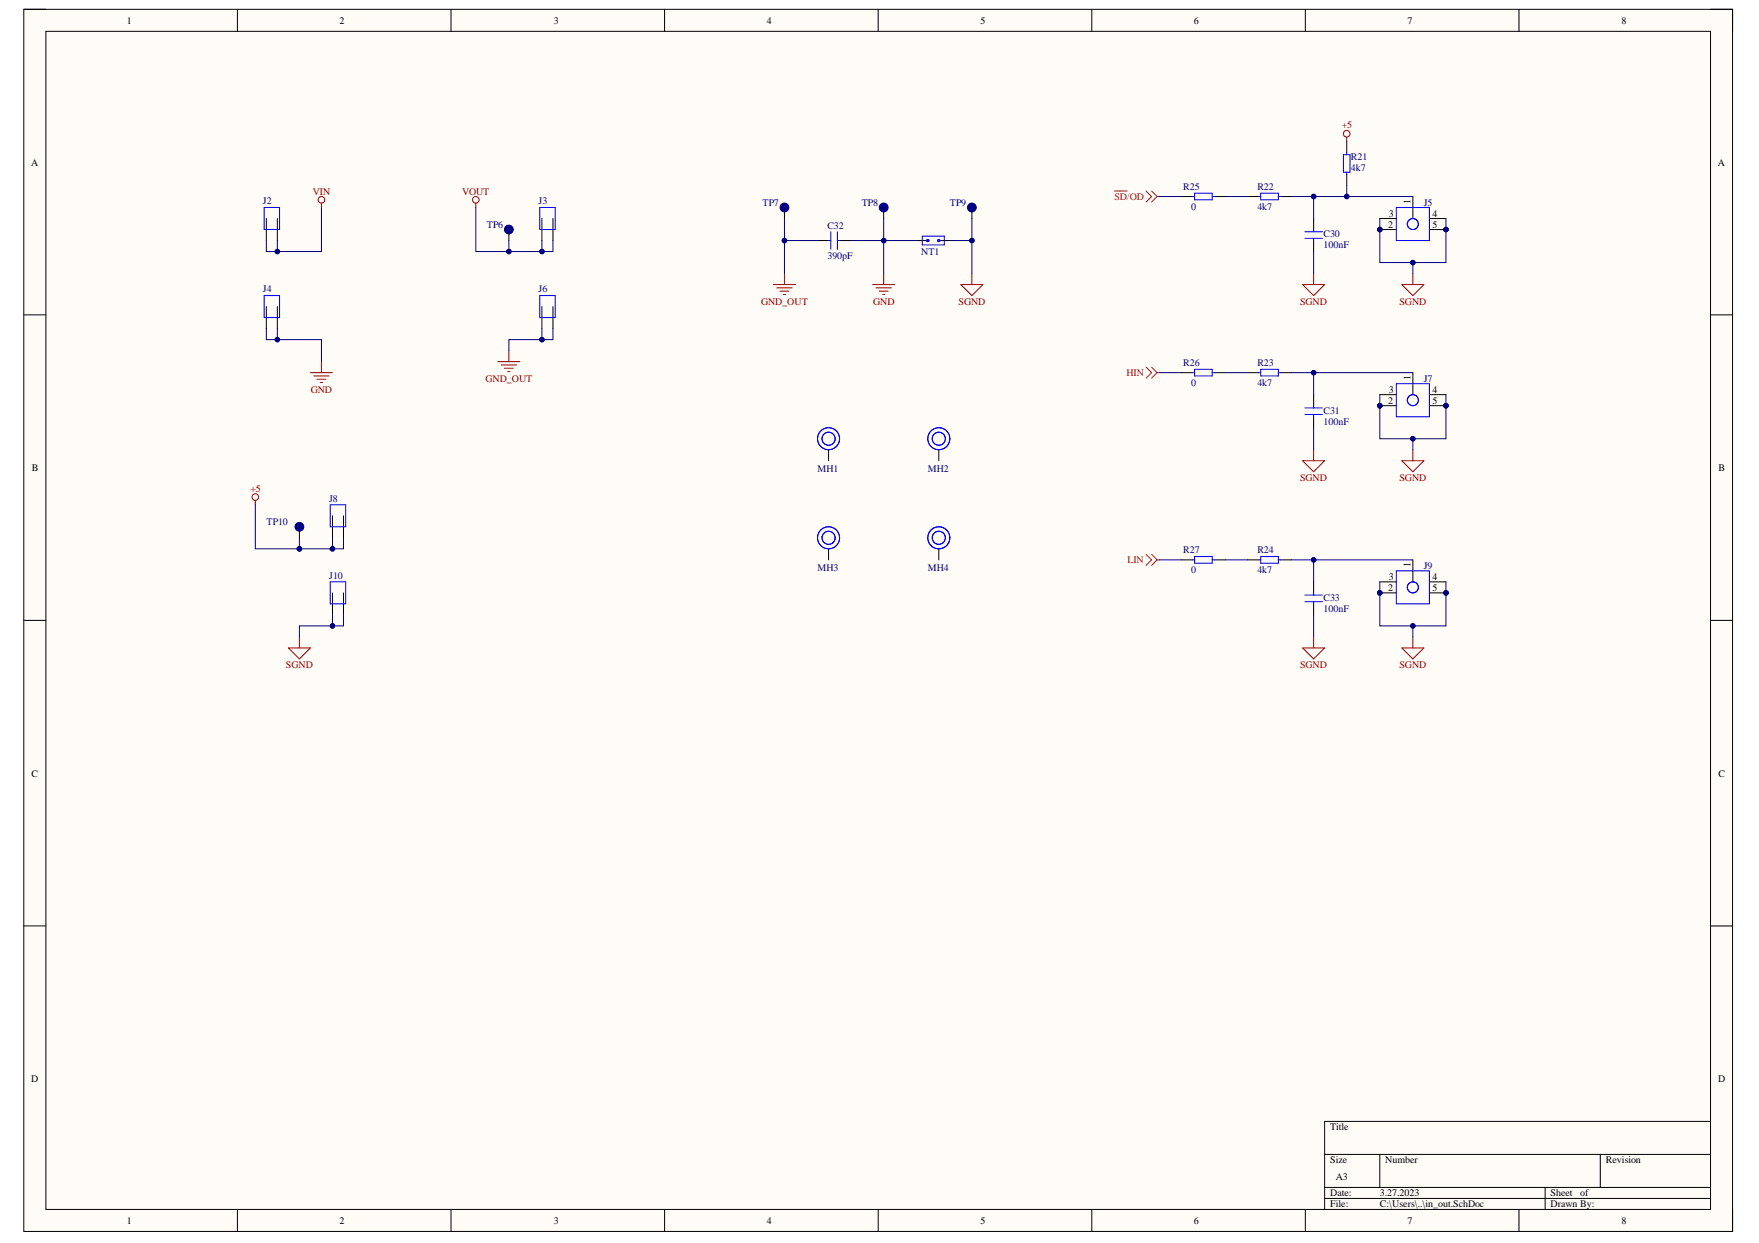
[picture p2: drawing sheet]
<svg xmlns="http://www.w3.org/2000/svg" width="297mm" height="210mm" viewBox="0 0 297 210" stroke-linecap="round" stroke-linejoin="round" font-family="sans-serif">
<defs><g id="words">
<g font-size="1.7">
<text x="21.4" y="4">1</text>
<text x="57.3" y="4">2</text>
<text x="93.5" y="4">3</text>
<text x="129.5" y="4">4</text>
<text x="165.6" y="4">5</text>
<text x="201.6" y="4">6</text>
<text x="237.7" y="4">7</text>
<text x="273.8" y="4">8</text>
<text x="5.3" y="27.9">A</text>
<text x="290.1" y="27.9">A</text>
<text x="238.2" y="34.5" transform="rotate(-90 238.2 34.5)">1</text>
<text x="234.4" y="38.4">2</text>
<text x="234.5" y="36.6">3</text>
<text x="241.9" y="36.6">4</text>
<text x="241.9" y="38.4">5</text>
<text x="238.2" y="64.2" transform="rotate(-90 238.2 64.2)">1</text>
<text x="234.4" y="68.2">2</text>
<text x="234.5" y="66.3">3</text>
<text x="241.9" y="66.3">4</text>
<text x="241.9" y="68.2">5</text>
<text x="5.4" y="79.6">B</text>
<text x="290.2" y="79.6">B</text>
<text x="238.2" y="95.8" transform="rotate(-90 238.2 95.8)">1</text>
<text x="234.4" y="99.7">2</text>
<text x="234.5" y="97.9">3</text>
<text x="241.9" y="97.9">4</text>
<text x="241.9" y="99.7">5</text>
<text x="5.3" y="131.1">C</text>
<text x="290.2" y="131.1">C</text>
<text x="5.3" y="182.7">D</text>
<text x="290.1" y="182.7">D</text>
<text x="224.6" y="190.9">Title</text>
<text x="224.6" y="196.5">Size</text>
<text x="233.9" y="196.5">Number</text>
<text x="271.1" y="196.5">Revision</text>
<text x="224.6" y="202">Date:</text>
<text x="224.6" y="203.9">File:</text>
<text x="225.6" y="199.3">A3</text>
<text x="233" y="202">3.27.2023</text>
<text x="233" y="203.9">C:\Users\..\in_out.SchDoc</text>
<text x="261.8" y="202">Sheet</text>
<text x="261.8" y="203.9">Drawn By:</text>
<text x="266.8" y="202">of</text>
<text x="21.4" y="206.7">1</text>
<text x="57.3" y="206.7">2</text>
<text x="93.5" y="206.7">3</text>
<text x="129.5" y="206.7">4</text>
<text x="165.6" y="206.7">5</text>
<text x="201.6" y="206.7">6</text>
<text x="237.7" y="206.7">7</text>
<text x="273.8" y="206.7">8</text>
</g>
<g font-size="1.7" fill="#800000">
<text x="226.6" y="21.7">+5</text>
<text x="52.8" y="32.8">VIN</text>
<text x="78" y="32.8">VOUT</text>
<text x="128.5" y="51.4">GND_OUT</text>
<text x="147.5" y="51.4">GND</text>
<text x="161.9" y="51.4">SGND</text>
<text x="219.6" y="51.4">SGND</text>
<text x="236.3" y="51.4">SGND</text>
<text x="82" y="64.4">GND_OUT</text>
<text x="52.5" y="66.3">GND</text>
<text x="42.3" y="83">+5</text>
<text x="219.6" y="81.2">SGND</text>
<text x="236.3" y="81.2">SGND</text>
<text x="48.3" y="112.8">SGND</text>
<text x="219.6" y="112.8">SGND</text>
<text x="236.3" y="112.8">SGND</text>
</g>
<g font-size="1.7" fill="#000080">
<text x="228.1" y="27.1">R21</text>
<text x="228.1" y="28.9">4k7</text>
<text x="44.4" y="34.5">J2</text>
<text x="91" y="34.5">J3</text>
<text x="128.8" y="34.7">TP7</text>
<text x="145.5" y="34.7">TP8</text>
<text x="160.4" y="34.7">TP9</text>
<text x="199.8" y="32.1">R25</text>
<text x="201.2" y="35.4">0</text>
<text x="212.3" y="32.1">R22</text>
<text x="212.3" y="35.4">4k7</text>
<text x="240.4" y="34.7">J5</text>
<text x="82.2" y="38.4">TP6</text>
<text x="139.7" y="38.6">C32</text>
<text x="223.5" y="40.1">C30</text>
<text x="223.5" y="41.9">100nF</text>
<text x="139.7" y="43.8">390pF</text>
<text x="155.6" y="43.1">NT1</text>
<text x="44.4" y="49.4">J4</text>
<text x="91" y="49.4">J6</text>
<text x="199.8" y="61.8">R26</text>
<text x="201.2" y="65.2">0</text>
<text x="212.3" y="61.8">R23</text>
<text x="212.3" y="65.2">4k7</text>
<text x="240.4" y="64.4">J7</text>
<text x="223.5" y="69.8">C31</text>
<text x="223.5" y="71.7">100nF</text>
<text x="138.1" y="79.7">MH1</text>
<text x="156.7" y="79.7">MH2</text>
<text x="45" y="88.6">TP10</text>
<text x="55.6" y="84.7">J8</text>
<text x="199.8" y="93.5">R27</text>
<text x="212.3" y="93.5">R24</text>
<text x="55.6" y="97.7">J10</text>
<text x="138.1" y="96.4">MH3</text>
<text x="156.7" y="96.4">MH4</text>
<text x="201.2" y="96.8">0</text>
<text x="212.3" y="96.8">4k7</text>
<text x="223.5" y="101.4">C33</text>
<text x="240.4" y="96">J9</text>
<text x="223.5" y="103.3">100nF</text>
</g>
<g font-size="1.7" fill="#f00">
<text x="188.2" y="33.8">SD/OD</text>
<text x="190.2" y="63.5">HIN</text>
<text x="190.4" y="95.1">LIN</text>
</g>
</g></defs>
<path d="M4 1.6h288.6v206.4h-288.6z" fill-rule="evenodd" fill="#fffcf8"/>
<path d="M4 1.6h288.6v206.4h-288.6z" fill="none" stroke="#000" stroke-width=".17"/>
<path d="M7.7 5.3h281.2v198.9h-281.2z" fill-rule="evenodd" fill="#fffcf8"/>
<g fill="none" stroke="#000" stroke-width=".17">
<path d="M4 1.6h3.7M7.7 5.3h281.2v198.9h-281.2zM40.1 1.6v3.7M76.2 1.6v3.7M112.2 1.6v3.7M148.3 1.6v3.7M184.4 1.6v3.7M220.4 1.6v3.7M256.5 1.6v3.7M288.9 1.6h3.7v3.7M4 53.2h3.7M154.8 40.6h1.9"/>
<path d="M158.5 40.6h1.9M288.9 53.2h3.7M4 104.8h3.7M288.9 104.8h3.7M4 156.4h3.7M288.9 156.4h3.7M223.7 194.9h65.2M233 194.9v5.6M270.2 194.9v5.6M288.9 189.4h-65.2v14.8M40.1 204.2v3.8M76.2 204.2v3.8"/>
<path d="M112.2 204.2v3.8M148.3 204.2v3.8M184.4 204.2v3.8M220.4 204.2v3.8M223.7 200.5h65.2M223.7 202.4h65.2M256.5 204.2v3.8M260.9 200.5v3.7M292.6 204.2v3.8"/>
</g>
<g fill="none" stroke="#800000" stroke-width=".17">
<path d="M54.3 34.3v.7M80.3 34.3v.7M147.4 48.1h3.7M147.9 48.6h2.6M148.5 49.2h1.5M149 49.7h.4M149.2 46.2v1.9M162.3 48.1h3.7l-1.9 1.8zM164.1 46.2v1.9M220 48.1h3.7l-1.9 1.8zM221.8 46.2v1.9M52.4 62.9h3.7"/>
<path d="M53 63.5h2.6M53.5 64h1.5M54.1 64.6h.4M54.3 61.1v1.8M220 77.8h3.7l-1.9 1.9zM221.8 75.9v1.9M220 109.4h3.7l-1.9 1.9zM221.8 107.6v1.8"/>
<circle cx="54.3" cy="33.7" r=".56"/>
<circle cx="80.3" cy="33.7" r=".56"/>
</g>
<g fill="none" stroke="#00f" stroke-width=".17">
<path d="M155.7 39.9h3.8v1.5h-3.8z"/>
<circle cx="156.7" cy="40.6" r=".18"/>
<circle cx="156.7" cy="40.6" r=".19"/>
<circle cx="158.5" cy="40.6" r=".18"/>
</g>
<g fill="none" stroke="#f00" stroke-width=".17">
<path d="M188.2 32.3h2.1M193.5 32.3l1 .9-1 .9M194.5 32.3l.9 .9M195.4 33.2l-.9 .9M195.4 33.2h.4M193.5 62l1 .9-1 1M194.5 62l.9 .9M195.4 62.9l-.9 1M195.4 62.9h.4M193.5 93.6l1 .9-1 1M194.5 93.6l.9 .9M195.4 94.5l-.9 1"/>
<path d="M195.4 94.5h.4"/>
</g>
<circle cx="233" cy="68.5" r=".37" fill="#000080"/>
<circle cx="233" cy="68.5" r=".37" fill="none" stroke="#000080" stroke-width=".17"/>
<circle cx="244.2" cy="68.5" r=".38" fill="#000080"/>
<circle cx="244.2" cy="68.5" r=".38" fill="none" stroke="#000080" stroke-width=".17"/>
<path d="M233 68.5h2.8M238.6 62.9v3.7" fill="none" stroke="#000" stroke-width=".17"/>
<circle cx="233" cy="68.5" r=".37" fill="#000080"/>
<circle cx="233" cy="68.5" r=".37" fill="none" stroke="#000080" stroke-width=".17"/>
<path d="M241.4 66.6h2.8M241.4 68.5h2.8" fill="none" stroke="#000" stroke-width=".17"/>
<circle cx="244.2" cy="68.5" r=".38" fill="#000080"/>
<circle cx="244.2" cy="68.5" r=".38" fill="none" stroke="#000080" stroke-width=".17"/>
<g fill="none" stroke="#00f" stroke-width=".17">
<path d="M235.8 64.8h5.6v5.6h-5.6z"/>
<circle cx="238.6" cy="67.6" r=".93"/>
</g>
<path d="M233 66.6h2.8" fill="none" stroke="#000" stroke-width=".17"/>
<circle cx="233" cy="100.1" r=".37" fill="#000080"/>
<circle cx="233" cy="100.1" r=".37" fill="none" stroke="#000080" stroke-width=".17"/>
<circle cx="244.2" cy="100.1" r=".37" fill="#000080"/>
<circle cx="244.2" cy="100.1" r=".37" fill="none" stroke="#000080" stroke-width=".17"/>
<path d="M238.6 94.5v3.8M233 100.1h2.8" fill="none" stroke="#000" stroke-width=".17"/>
<circle cx="233" cy="100.1" r=".37" fill="#000080"/>
<circle cx="233" cy="100.1" r=".37" fill="none" stroke="#000080" stroke-width=".17"/>
<path d="M241.4 98.3h2.8M241.4 100.1h2.8" fill="none" stroke="#000" stroke-width=".17"/>
<circle cx="244.2" cy="100.1" r=".37" fill="#000080"/>
<circle cx="244.2" cy="100.1" r=".37" fill="none" stroke="#000080" stroke-width=".17"/>
<g fill="none" stroke="#00f" stroke-width=".17">
<path d="M235.8 96.4h5.6v5.6h-5.6z"/>
<circle cx="238.6" cy="99.2" r=".93"/>
</g>
<path d="M233 98.3h2.8" fill="none" stroke="#000" stroke-width=".17"/>
<circle cx="233" cy="38.8" r=".37" fill="#000080"/>
<circle cx="233" cy="38.8" r=".37" fill="none" stroke="#000080" stroke-width=".17"/>
<circle cx="244.2" cy="38.8" r=".37" fill="#000080"/>
<circle cx="244.2" cy="38.8" r=".37" fill="none" stroke="#000080" stroke-width=".17"/>
<path d="M233 38.8h2.8M238.6 33.2v3.7" fill="none" stroke="#000" stroke-width=".17"/>
<circle cx="233" cy="38.8" r=".37" fill="#000080"/>
<circle cx="233" cy="38.8" r=".37" fill="none" stroke="#000080" stroke-width=".17"/>
<path d="M241.4 36.9h2.8M241.4 38.8h2.8" fill="none" stroke="#000" stroke-width=".17"/>
<circle cx="244.2" cy="38.8" r=".37" fill="#000080"/>
<g fill="none" stroke="#000080" stroke-width=".17">
<path d="M160.4 40.6h3.7v5.6"/>
<circle cx="244.2" cy="38.8" r=".37"/>
</g>
<g fill="none" stroke="#00f" stroke-width=".17">
<path d="M44.6 35h2.6v3.8h-2.6zM91.1 35h2.7v3.8h-2.7zM140.3 39.1v3M141.4 39.1v3M201.4 33.2h.3M201.7 32.6h3v1.1h-3zM204.7 33.2h.4M212.5 33.2h.4M212.9 32.6h3v1.1h-3zM215.9 33.2h.3M220.3 39.1h3M221.8 38.8v.3"/>
<path d="M226.9 26.1h1.1v3h-1.1zM227.4 25.7v.4M227.4 29.1v.4M235.8 35h5.6v5.6h-5.6zM44.6 49.9h2.6v3.7h-2.6zM91.1 49.9h2.7v3.7h-2.7zM139.9 40.6h.4M141.4 40.6h.4M220.3 40.3h3M221.8 40.3v.3M201.4 62.9h.3M201.7 62.4h3v1.1h-3z"/>
<path d="M204.7 62.9h.4M212.5 62.9h.4M212.9 62.4h3v1.1h-3zM215.9 62.9h.3M220.3 70h3M220.3 68.9h3M221.8 68.5v.4M221.8 70v.4M55.8 85.2h2.6v3.8h-2.6zM55.8 98.3h2.6v3.7h-2.6zM201.4 94.5h.3M201.7 94h3v1.1h-3z"/>
<path d="M204.7 94.5h.4M212.5 94.5h.4M212.9 94h3v1.1h-3zM215.9 94.5h.3M220.3 101.6h3M220.3 100.5h3M221.8 100.1v.4M221.8 101.6v.4"/>
<circle cx="238.6" cy="37.8" r=".93"/>
</g>
<g fill="none" stroke="#000" stroke-width=".17">
<path d="M45 36.9v3.7M46.8 36.9v3.7M91.5 36.9v3.7M93.4 36.9v3.7M199.5 33.2h1.9M205.1 33.2h1.8M210.7 33.2h1.8M216.2 33.2h1.9M221.8 36.9v1.9M227.4 23.9v1.8M227.4 29.5v1.8M233 36.9h2.8"/>
<path d="M45 51.8v3.7M46.8 51.8v3.7M91.5 51.8v3.7M93.4 51.8v3.7M138.1 40.6h1.8M141.8 40.6h1.8M221.8 40.6v1.9M199.5 62.9h1.9M205.1 62.9h1.8M210.7 62.9h1.8M216.2 62.9h1.9M221.8 66.6v1.9"/>
<path d="M221.8 70.4v1.8M56.1 87.1v3.7M58 87.1v3.7M199.5 94.5h1.9M205.1 94.5h1.8M210.7 94.5h1.8M216.2 94.5h1.9M221.8 98.3v1.8M56.1 100.1v3.7M58 100.1v3.7M221.8 102v1.8"/>
</g>
<g fill="none" stroke="#800000" stroke-width=".17">
<path d="M227.4 23.1v.8M85.9 59.2v1.9M130.6 48.1h3.7M131.2 48.6h2.6M131.7 49.2h1.5M132.3 49.7h.4M132.5 46.2v1.9M236.7 48.1h3.7l-1.8 1.8zM238.6 46.2v1.9M84.1 61.1h3.7M84.6 61.6h2.6M85.2 62.2h1.5"/>
<path d="M85.7 62.7h.4M236.7 77.8h3.7l-1.8 1.9zM238.6 75.9v1.9M43.1 84.5v.7M48.7 109.4h3.7l-1.8 1.9zM50.6 107.6v1.8M236.7 109.4h3.7l-1.8 1.9zM238.6 107.6v1.8"/>
<circle cx="227.4" cy="22.6" r=".56"/>
<circle cx="43.1" cy="83.9" r=".56"/>
</g>
<circle cx="164.1" cy="40.6" r=".37" fill="#000080"/>
<g fill="none" stroke="#000080" stroke-width=".17">
<path d="M164.1 36.9v3.7"/>
<circle cx="164.1" cy="40.6" r=".37"/>
</g>
<circle cx="164.1" cy="40.6" r=".37" fill="#000080"/>
<g fill="none" stroke="#000080" stroke-width=".17">
<path d="M221.8 62.9v3.7"/>
<circle cx="164.1" cy="40.6" r=".37"/>
</g>
<circle cx="221.8" cy="62.9" r=".37" fill="#000080"/>
<g fill="none" stroke="#000080" stroke-width=".17">
<path d="M221.8 94.5v3.8"/>
<circle cx="221.8" cy="62.9" r=".37"/>
</g>
<circle cx="221.8" cy="94.5" r=".37" fill="#000080"/>
<g fill="none" stroke="#000080" stroke-width=".17">
<path d="M227.4 31.3v1.9"/>
<circle cx="221.8" cy="94.5" r=".37"/>
</g>
<circle cx="227.4" cy="33.2" r=".38" fill="#000080"/>
<g fill="none" stroke="#000080" stroke-width=".17">
<path d="M154.8 40.6h-5.6v5.6M221.8 72.2v3.7M221.8 103.8v3.8"/>
<circle cx="227.4" cy="33.2" r=".38"/>
</g>
<circle cx="149.2" cy="40.6" r=".37" fill="#000080"/>
<g fill="none" stroke="#000080" stroke-width=".17">
<path d="M46.8 55.5v1.9"/>
<circle cx="149.2" cy="40.6" r=".37"/>
</g>
<circle cx="46.8" cy="57.4" r=".37" fill="#000080"/>
<g fill="none" stroke="#000080" stroke-width=".17">
<path d="M46.8 40.6v1.9"/>
<circle cx="46.8" cy="57.4" r=".37"/>
</g>
<circle cx="46.8" cy="42.5" r=".37" fill="#000080"/>
<g fill="none" stroke="#000080" stroke-width=".17">
<path d="M91.5 55.5v1.9"/>
<circle cx="46.8" cy="42.5" r=".37"/>
</g>
<circle cx="91.5" cy="57.4" r=".37" fill="#000080"/>
<g fill="none" stroke="#000080" stroke-width=".17">
<path d="M143.6 40.6h5.6"/>
<circle cx="91.5" cy="57.4" r=".37"/>
</g>
<circle cx="149.2" cy="40.6" r=".37" fill="#000080"/>
<g fill="none" stroke="#000080" stroke-width=".17">
<path d="M132.5 36.9v3.7"/>
<circle cx="149.2" cy="40.6" r=".37"/>
</g>
<circle cx="132.5" cy="40.6" r=".37" fill="#000080"/>
<g fill="none" stroke="#000080" stroke-width=".17">
<path d="M132.5 40.6v5.6"/>
<circle cx="132.5" cy="40.6" r=".37"/>
</g>
<circle cx="132.5" cy="40.6" r=".37" fill="#000080"/>
<g fill="none" stroke="#000080" stroke-width=".17">
<path d="M132.5 40.6h5.6"/>
<circle cx="132.5" cy="40.6" r=".37"/>
</g>
<circle cx="132.5" cy="40.6" r=".37" fill="#000080"/>
<g fill="none" stroke="#000080" stroke-width=".17">
<path d="M218.1 33.2h3.7"/>
<circle cx="132.5" cy="40.6" r=".37"/>
</g>
<circle cx="221.8" cy="33.2" r=".37" fill="#000080"/>
<g fill="none" stroke="#000080" stroke-width=".17">
<path d="M233 98.3v7.4h5.6v1.9"/>
<circle cx="221.8" cy="33.2" r=".37"/>
</g>
<circle cx="233" cy="100.1" r=".37" fill="#000080"/>
<circle cx="233" cy="100.1" r=".37" fill="none" stroke="#000080" stroke-width=".17"/>
<circle cx="238.6" cy="105.7" r=".37" fill="#000080"/>
<g fill="none" stroke="#000080" stroke-width=".17">
<path d="M244.2 98.3v7.4h-5.6"/>
<circle cx="238.6" cy="105.7" r=".37"/>
</g>
<circle cx="238.6" cy="105.7" r=".37" fill="#000080"/>
<circle cx="238.6" cy="105.7" r=".37" fill="none" stroke="#000080" stroke-width=".17"/>
<circle cx="244.2" cy="100.1" r=".37" fill="#000080"/>
<g fill="none" stroke="#000080" stroke-width=".17">
<path d="M244.2 66.6v7.5h-5.6"/>
<circle cx="244.2" cy="100.1" r=".37"/>
</g>
<circle cx="238.6" cy="74.1" r=".37" fill="#000080"/>
<circle cx="238.6" cy="74.1" r=".37" fill="none" stroke="#000080" stroke-width=".17"/>
<circle cx="244.2" cy="68.5" r=".38" fill="#000080"/>
<g fill="none" stroke="#000080" stroke-width=".17">
<path d="M233 66.6v7.5h5.6v1.8"/>
<circle cx="244.2" cy="68.5" r=".38"/>
</g>
<circle cx="233" cy="68.5" r=".37" fill="#000080"/>
<circle cx="233" cy="68.5" r=".37" fill="none" stroke="#000080" stroke-width=".17"/>
<circle cx="238.6" cy="74.1" r=".37" fill="#000080"/>
<g fill="none" stroke="#000080" stroke-width=".17">
<path d="M233 36.9v7.4h5.6v1.9"/>
<circle cx="238.6" cy="74.1" r=".37"/>
</g>
<circle cx="233" cy="38.8" r=".37" fill="#000080"/>
<circle cx="233" cy="38.8" r=".37" fill="none" stroke="#000080" stroke-width=".17"/>
<circle cx="238.6" cy="44.3" r=".37" fill="#000080"/>
<g fill="none" stroke="#000080" stroke-width=".17">
<path d="M244.2 36.9v7.4h-5.6"/>
<circle cx="238.6" cy="44.3" r=".37"/>
</g>
<circle cx="238.6" cy="44.3" r=".37" fill="#000080"/>
<circle cx="238.6" cy="44.3" r=".37" fill="none" stroke="#000080" stroke-width=".17"/>
<circle cx="244.2" cy="38.8" r=".37" fill="#000080"/>
<g fill="none" stroke="#000080" stroke-width=".17">
<path d="M149.2 36.9v3.7M221.8 42.5v3.7"/>
<circle cx="244.2" cy="38.8" r=".37"/>
</g>
<circle cx="149.2" cy="40.6" r=".37" fill="#000080"/>
<g fill="none" stroke="#000080" stroke-width=".17">
<path d="M85.9 40.6v1.9"/>
<circle cx="149.2" cy="40.6" r=".37"/>
</g>
<circle cx="85.9" cy="42.5" r=".37" fill="#000080"/>
<g fill="none" stroke="#000080" stroke-width=".17">
<path d="M91.5 40.6v1.9"/>
<circle cx="85.9" cy="42.5" r=".37"/>
</g>
<circle cx="91.5" cy="42.5" r=".37" fill="#000080"/>
<g fill="none" stroke="#000080" stroke-width=".17">
<path d="M56.1 103.8v1.9"/>
<circle cx="91.5" cy="42.5" r=".37"/>
</g>
<circle cx="56.1" cy="105.7" r=".37" fill="#000080"/>
<g fill="none" stroke="#000080" stroke-width=".17">
<path d="M43.1 85.2v7.5h7.5"/>
<circle cx="56.1" cy="105.7" r=".37"/>
</g>
<circle cx="50.6" cy="92.7" r=".37" fill="#000080"/>
<g fill="none" stroke="#000080" stroke-width=".17">
<path d="M50.6 90.8v1.9"/>
<circle cx="50.6" cy="92.7" r=".37"/>
</g>
<circle cx="50.6" cy="92.7" r=".37" fill="#000080"/>
<g fill="none" stroke="#000080" stroke-width=".17">
<path d="M56.1 90.8v1.9"/>
<circle cx="50.6" cy="92.7" r=".37"/>
</g>
<circle cx="56.1" cy="92.7" r=".37" fill="#000080"/>
<g fill="none" stroke="#000080" stroke-width=".17">
<path d="M218.1 94.5h20.5"/>
<circle cx="56.1" cy="92.7" r=".37"/>
</g>
<circle cx="221.8" cy="94.5" r=".37" fill="#000080"/>
<g fill="none" stroke="#000080" stroke-width=".17">
<path d="M218.1 62.9h20.5"/>
<circle cx="221.8" cy="94.5" r=".37"/>
</g>
<circle cx="221.8" cy="62.9" r=".37" fill="#000080"/>
<g fill="none" stroke="#000080" stroke-width=".17">
<path d="M238.6 33.2h-16.8v3.7"/>
<circle cx="221.8" cy="62.9" r=".37"/>
</g>
<circle cx="221.8" cy="33.2" r=".37" fill="#000080"/>
<circle cx="221.8" cy="33.2" r=".37" fill="none" stroke="#000080" stroke-width=".17"/>
<circle cx="227.4" cy="33.2" r=".38" fill="#000080"/>
<g fill="none" stroke="#000080" stroke-width=".17">
<path d="M58 90.8v1.9h-7.4"/>
<circle cx="227.4" cy="33.2" r=".38"/>
</g>
<circle cx="56.1" cy="92.7" r=".37" fill="#000080"/>
<circle cx="56.1" cy="92.7" r=".37" fill="none" stroke="#000080" stroke-width=".17"/>
<circle cx="50.6" cy="92.7" r=".37" fill="#000080"/>
<g fill="none" stroke="#000080" stroke-width=".17">
<path d="M45 55.5v1.9h9.3v3.7"/>
<circle cx="50.6" cy="92.7" r=".37"/>
</g>
<circle cx="46.8" cy="57.4" r=".37" fill="#000080"/>
<g fill="none" stroke="#000080" stroke-width=".17">
<path d="M54.3 35v7.5h-9.3v-1.9"/>
<circle cx="46.8" cy="57.4" r=".37"/>
</g>
<circle cx="46.8" cy="42.5" r=".37" fill="#000080"/>
<g fill="none" stroke="#000080" stroke-width=".17">
<path d="M58 103.8v1.9h-7.4v1.9"/>
<circle cx="46.8" cy="42.5" r=".37"/>
</g>
<circle cx="56.1" cy="105.7" r=".37" fill="#000080"/>
<g fill="none" stroke="#000080" stroke-width=".17">
<path d="M93.4 55.5v1.9h-7.5v1.8"/>
<circle cx="56.1" cy="105.7" r=".37"/>
</g>
<circle cx="91.5" cy="57.4" r=".37" fill="#000080"/>
<g fill="none" stroke="#000080" stroke-width=".17">
<path d="M80.3 35v7.5h13.1v-1.9"/>
<circle cx="91.5" cy="57.4" r=".37"/>
</g>
<circle cx="85.9" cy="42.5" r=".37" fill="#000080"/>
<circle cx="85.9" cy="42.5" r=".37" fill="none" stroke="#000080" stroke-width=".17"/>
<circle cx="91.5" cy="42.5" r=".37" fill="#000080"/>
<g fill="none" stroke="#000080" stroke-width=".17">
<path d="M195.8 33.2h3.7M206.9 33.2h3.8M195.8 62.9h3.7M206.9 62.9h3.8M195.8 94.5h3.7M206.9 94.5h3.8"/>
<circle cx="91.5" cy="42.5" r=".37"/>
</g>
<path d="M85.9 38.8v1.8" fill="none" stroke="#000" stroke-width=".17"/>
<circle cx="85.9" cy="38.8" r=".74" fill="#000080"/>
<circle cx="85.9" cy="38.8" r=".74" fill="none" stroke="#000080" stroke-width=".17"/>
<path d="M50.6 89v1.8" fill="none" stroke="#000" stroke-width=".17"/>
<circle cx="50.6" cy="89" r=".74" fill="#000080"/>
<circle cx="50.6" cy="89" r=".74" fill="none" stroke="#000080" stroke-width=".17"/>
<path d="M132.5 35v1.9" fill="none" stroke="#000" stroke-width=".17"/>
<circle cx="132.5" cy="35" r=".75" fill="#000080"/>
<circle cx="132.5" cy="35" r=".75" fill="none" stroke="#000080" stroke-width=".17"/>
<path d="M149.2 35v1.9" fill="none" stroke="#000" stroke-width=".17"/>
<circle cx="149.2" cy="35" r=".75" fill="#000080"/>
<circle cx="149.2" cy="35" r=".75" fill="none" stroke="#000080" stroke-width=".17"/>
<path d="M164.1 35v1.9" fill="none" stroke="#000" stroke-width=".17"/>
<circle cx="164.1" cy="35" r=".74" fill="#000080"/>
<circle cx="164.1" cy="35" r=".74" fill="none" stroke="#000080" stroke-width=".17"/>
<path d="M139.9 75.9v1.9M158.5 75.9v1.9M139.9 92.7v1.8M158.5 92.7v1.8" fill="none" stroke="#000" stroke-width=".17"/>
<g fill="none" stroke="#00f" stroke-width=".17">
<circle cx="139.9" cy="74.1" r="1.86"/>
<circle cx="139.9" cy="74.1" r="1.11"/>
<circle cx="158.5" cy="74.1" r="1.11"/>
<circle cx="158.5" cy="74.1" r="1.86"/>
<circle cx="139.9" cy="90.8" r="1.86"/>
<circle cx="139.9" cy="90.8" r="1.11"/>
<circle cx="158.5" cy="90.8" r="1.11"/>
<circle cx="158.5" cy="90.8" r="1.86"/>
</g>
<use href="#words"/>
</svg>
